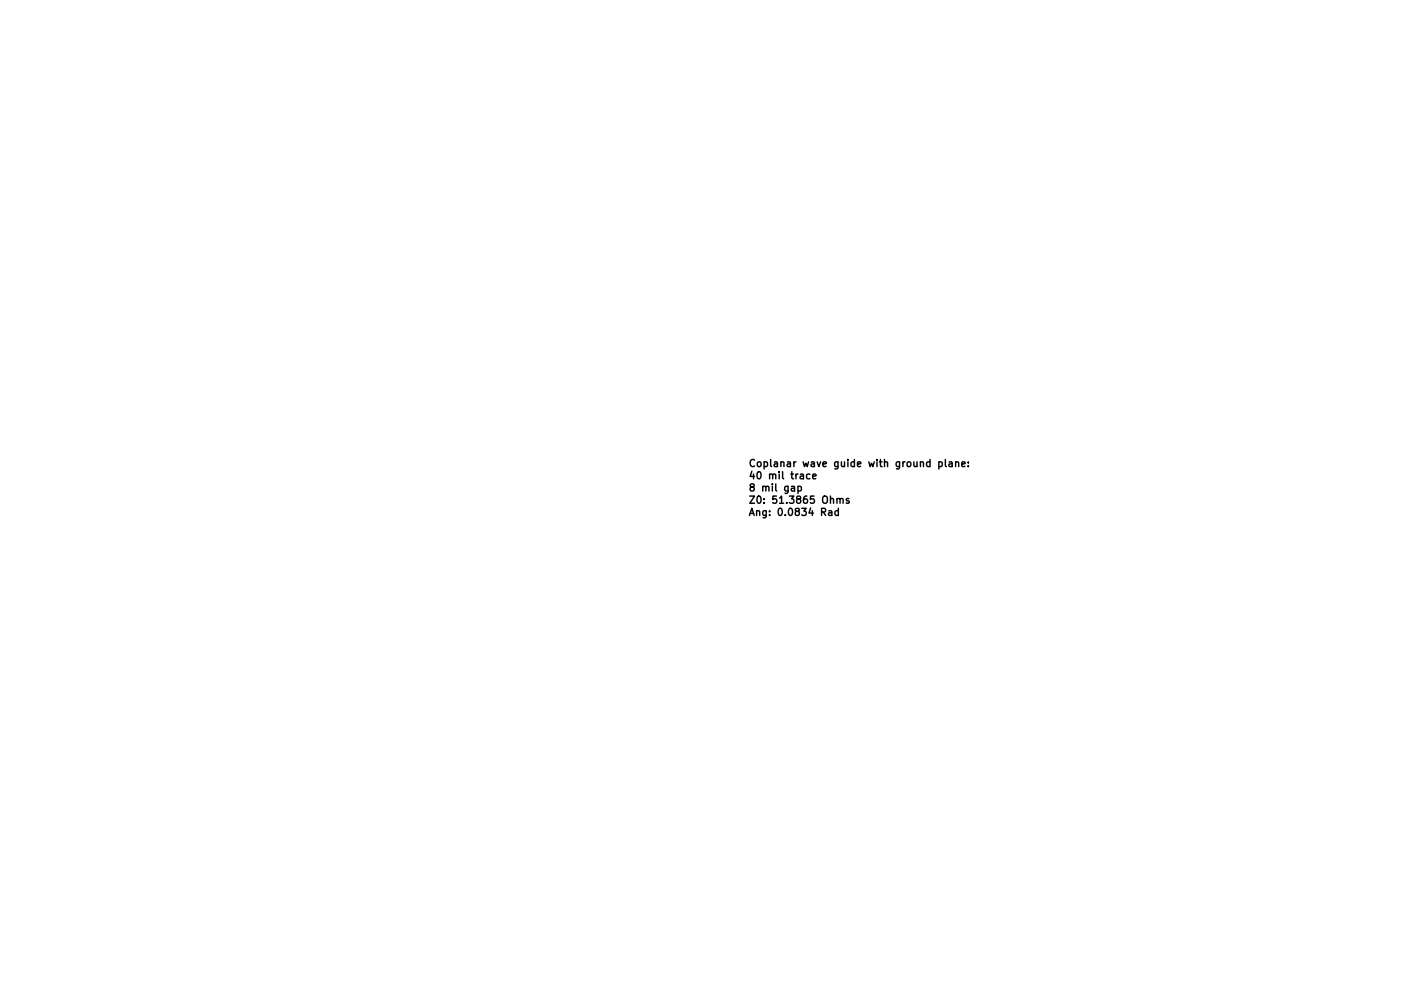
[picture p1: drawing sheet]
<svg xmlns="http://www.w3.org/2000/svg" width="297mm" height="210mm" viewBox="0 0 297 210" stroke-linecap="round" stroke-linejoin="round" font-family="sans-serif">
<defs><g id="words">
<g font-size="2.1">
<text x="156.2" y="97.5">Coplanar wave guide with ground plane:</text>
<text x="156.2" y="100">40 mil trace</text>
<text x="156.2" y="102.6">8 mil gap</text>
<text x="156.2" y="105.1">Z0: 51.3865 Ohms</text>
<text x="156.2" y="107.7">Ang: 0.0834 Rad</text>
</g>
</g></defs>
<g fill="none" stroke="#000" stroke-width=".3">
<path d="M169.2 99h-.4l-.3 .3 .1 .6h.6M169.8 99.5l.7-.2-.1-.3h-.4l-.2 .2v.7h.6M197.5 95.9v1.3l.2 .2M198.3 96.5h.5l.1 .9M198.9 96.8l-.5 .1-.2 .2 .2 .3h.5M199.6 96.6l.2-.2 .4 .1 .1 .9M199.6 96.4v1M200.9 96.9l.7-.1-.1-.3-.4-.1-.2 .2 .1 .8h.5M202.3 97.3v.1M202.3 96.5v.1M165.3 101.6h.6l.1 .9M166 101.9l-.5 .1-.2 .2 .2 .3h.5"/>
<path d="M166.7 101.6l.4-.1 .3 .3-.1 .7h-.6M166.7 101.5v1.5M173.1 106.7h.6l.1 .9M173.8 107l-.5 .1-.3 .2 .3 .3h.5M174.8 104.2l.2-.1h.4l.1 1M174.8 104.1v1M175.1 106.7l-.4-.1-.3 .3 .1 .7h.6M175.1 106.1v1.5M175.5 104.3l.2-.2h.3l.1 1M177.3 104.1h-.3l-.2 .2v.2l.5 .1v.4h-.5"/>
</g>
<use href="#words"/>
</svg>
